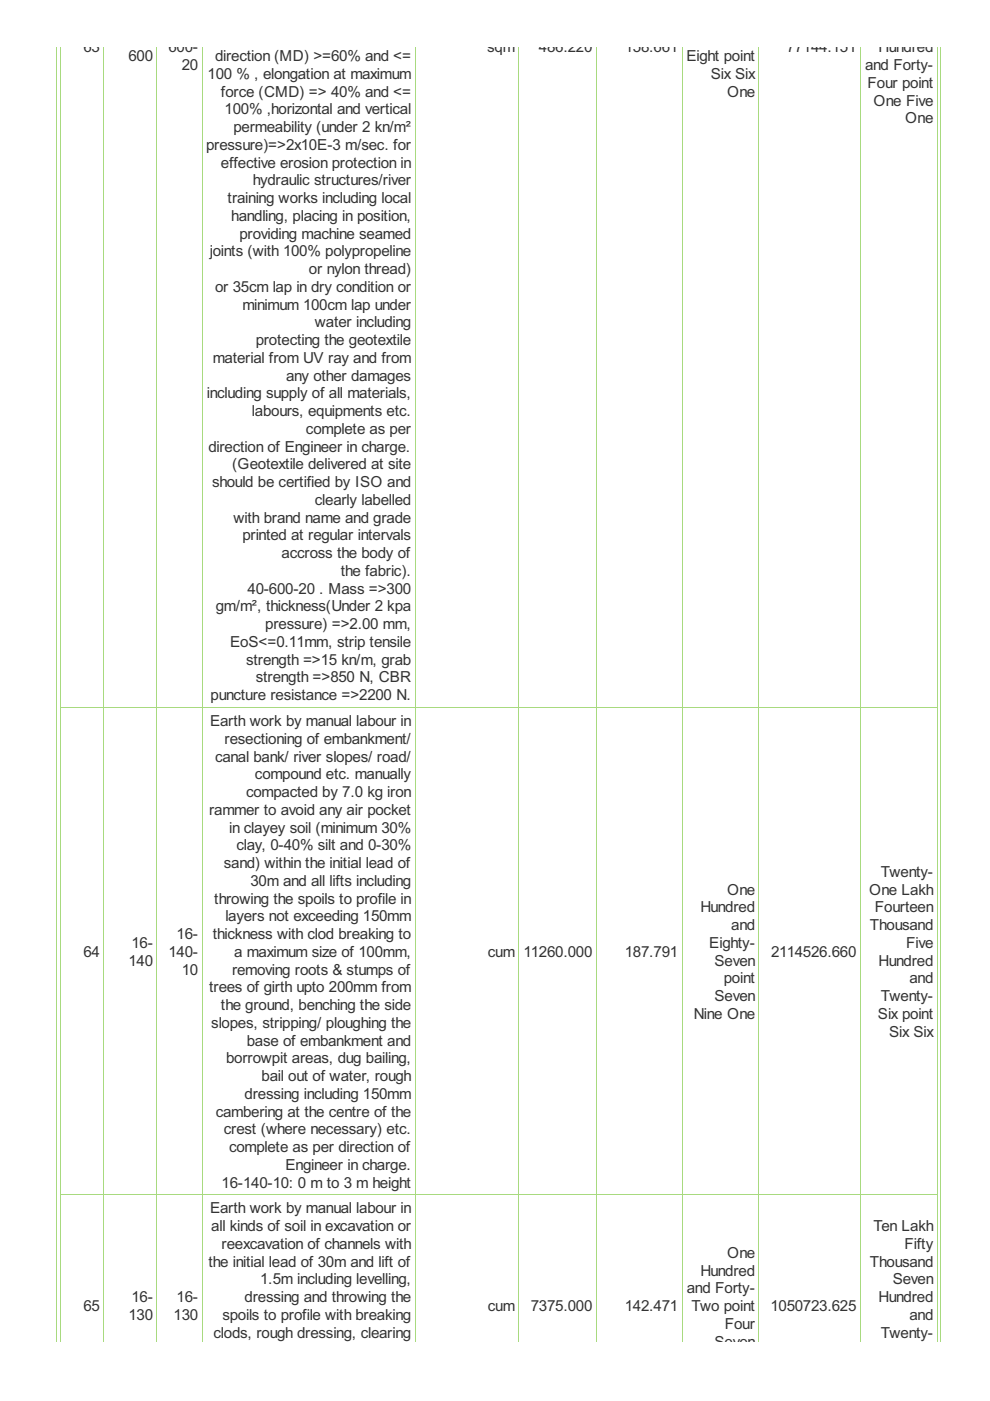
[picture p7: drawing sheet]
<svg xmlns="http://www.w3.org/2000/svg" width="210mm" height="297mm" viewBox="0 0 210 297" stroke-linecap="round" stroke-linejoin="round" font-family="sans-serif">
<defs><g id="words">
<g font-size="3.6" fill="#333">
<text x="17.7" y="11.1">63</text>
<text x="35.7" y="11.1">600-</text>
<text x="103.3" y="11.1">sqm</text>
<text x="114.3" y="11.1">486.220</text>
<text x="132.5" y="11.1">158.661</text>
<text x="166.8" y="11.1">77144.151</text>
<text x="186.3" y="11.1">Hundred</text>
<text x="27.2" y="13">600</text>
<text x="38.5" y="14.9">20</text>
<text x="44" y="16.7">100 % , elongation at maximum</text>
<text x="45.6" y="13">direction (MD) &gt;=60% and &lt;=</text>
<text x="145.5" y="13">Eight point</text>
<text x="150.7" y="16.7">Six Six</text>
<text x="183.4" y="14.9">and Forty-</text>
<text x="46.8" y="20.5">force (CMD) =&gt; 40% and &lt;=</text>
<text x="154.2" y="20.5">One</text>
<text x="183.9" y="18.6">Four point</text>
<text x="185.2" y="22.4">One Five</text>
<text x="47.6" y="24.3">100% ,horizontal and vertical</text>
<text x="49.5" y="28">permeability (under 2 kn/m²</text>
<text x="191.9" y="26.1">One</text>
<text x="43.7" y="31.8">pressure)=&gt;2x10E-3 m/sec. for</text>
<text x="46.8" y="35.6">effective erosion protection in</text>
<text x="53.6" y="39.3">hydraulic structures/river</text>
<text x="48.3" y="43.1">training works including local</text>
<text x="49" y="46.8">handling, placing in position,</text>
<text x="50.8" y="50.6">providing machine seamed</text>
<text x="44.5" y="54.4">joints (with 100% polypropeline</text>
<text x="65.5" y="58.1">or nylon thread)</text>
<text x="45.6" y="61.9">or 35cm lap in dry condition or</text>
<text x="51.4" y="65.7">minimum 100cm lap under</text>
<text x="66.8" y="69.4">water including</text>
<text x="45.1" y="76.9">material from UV ray and from</text>
<text x="54.2" y="73.2">protecting the geotextile</text>
<text x="60.6" y="80.7">any other damages</text>
<text x="43.9" y="84.5">including supply of all materials,</text>
<text x="53.4" y="88.2">labours, equipments etc.</text>
<text x="44.2" y="95.8">direction of Engineer in charge.</text>
<text x="64.9" y="92">complete as per</text>
<text x="49.2" y="99.5">(Geotextile delivered at site</text>
<text x="45" y="103.3">should be certified by ISO and</text>
<text x="66.8" y="107.1">clearly labelled</text>
<text x="49.5" y="110.8">with brand name and grade</text>
<text x="51.4" y="114.6">printed at regular intervals</text>
<text x="59.7" y="118.3">accross the body of</text>
<text x="52.5" y="125.9">40-600-20 . Mass =&gt;300</text>
<text x="72.2" y="122.1">the fabric).</text>
<text x="45.7" y="129.6">gm/m², thickness(Under 2 kpa</text>
<text x="48.8" y="137.2">EoS&lt;=0.11mm, strip tensile</text>
<text x="56.2" y="133.4">pressure) =&gt;2.00 mm,</text>
<text x="52.2" y="140.9">strength =&gt;15 kn/m, grab</text>
<text x="44.6" y="148.5">puncture resistance =&gt;2200 N.</text>
<text x="54.2" y="144.7">strength =&gt;850 N, CBR</text>
<text x="44.5" y="153.9">Earth work by manual labour in</text>
<text x="45.6" y="161.5">canal bank/ river slopes/ road/</text>
<text x="47.6" y="157.7">resectioning of embankment/</text>
<text x="54.1" y="165.2">compound etc. manually</text>
<text x="44.3" y="172.8">rammer to avoid any air pocket</text>
<text x="52.2" y="169">compacted by 7.0 kg iron</text>
<text x="48.6" y="176.5">in clayey soil (minimum 30%</text>
<text x="47.5" y="184">sand) within the initial lead of</text>
<text x="50.1" y="180.3">clay, 0-40% silt and 0-30%</text>
<text x="186.8" y="185.9">Twenty-</text>
<text x="45.4" y="191.6">throwing the spoils to profile in</text>
<text x="53.1" y="187.8">30m and all lifts including</text>
<text x="154.2" y="189.7">One</text>
<text x="184.3" y="189.7">One Lakh</text>
<text x="47.8" y="195.3">layers not exceeding 150mm</text>
<text x="148.5" y="193.5">Hundred</text>
<text x="155" y="197.2">and</text>
<text x="184.4" y="197.2">Thousand</text>
<text x="185.5" y="193.5">Fourteen</text>
<text x="17.7" y="202.9">64</text>
<text x="27.9" y="201">16-</text>
<text x="35.7" y="202.9">140-</text>
<text x="37.4" y="199.1">16-</text>
<text x="45.1" y="199.1">thickness with clod breaking to</text>
<text x="49.7" y="202.9">a maximum size of 100mm,</text>
<text x="103.4" y="202.9">cum</text>
<text x="111" y="202.9">11260.000</text>
<text x="132.5" y="202.9">187.791</text>
<text x="150.4" y="201">Eighty-</text>
<text x="163.5" y="202.9">2114526.660</text>
<text x="192.1" y="201">Five</text>
<text x="27.2" y="204.7">140</text>
<text x="38.5" y="206.6">10</text>
<text x="49.2" y="206.6">removing roots &amp; stumps of</text>
<text x="151.5" y="204.7">Seven</text>
<text x="153.5" y="208.5">point</text>
<text x="186.3" y="204.7">Hundred</text>
<text x="192.8" y="208.5">and</text>
<text x="44.3" y="210.4">trees of girth upto 200mm from</text>
<text x="46.8" y="214.2">the ground, benching the side</text>
<text x="151.5" y="212.3">Seven</text>
<text x="186.8" y="212.3">Twenty-</text>
<text x="44.8" y="217.9">slopes, stripping/ ploughing the</text>
<text x="52.3" y="221.7">base of embankment and</text>
<text x="147.1" y="216">Nine One</text>
<text x="186.1" y="216">Six point</text>
<text x="188.5" y="219.8">Six Six</text>
<text x="47.9" y="225.4">borrowpit areas, dug bailing,</text>
<text x="51.9" y="233">dressing including 150mm</text>
<text x="55.5" y="229.2">bail out of water, rough</text>
<text x="45.7" y="236.7">cambering at the centre of the</text>
<text x="47.5" y="240.5">crest (where necessary) etc.</text>
<text x="48.6" y="244.3">complete as per direction of</text>
<text x="47" y="251.8">16-140-10: 0 m to 3 m height</text>
<text x="60.5" y="248">Engineer in charge.</text>
<text x="44.5" y="257.3">Earth work by manual labour in</text>
<text x="44.8" y="261">all kinds of soil in excavation or</text>
<text x="185.2" y="261">Ten Lakh</text>
<text x="44.2" y="268.6">the initial lead of 30m and lift of</text>
<text x="47" y="264.8">reexcavation of channels with</text>
<text x="154.2" y="266.7">One</text>
<text x="184.4" y="268.6">Thousand</text>
<text x="191.8" y="264.8">Fifty</text>
<text x="55.2" y="272.3">1.5m including levelling,</text>
<text x="145.6" y="274.2">and Forty-</text>
<text x="148.5" y="270.4">Hundred</text>
<text x="189.3" y="272.3">Seven</text>
<text x="17.7" y="278">65</text>
<text x="27.2" y="279.9">130</text>
<text x="27.9" y="276.1">16-</text>
<text x="36.8" y="279.9">130</text>
<text x="37.4" y="276.1">16-</text>
<text x="47.2" y="279.9">spoils to profile with breaking</text>
<text x="51.9" y="276.1">dressing and throwing the</text>
<text x="103.4" y="278">cum</text>
<text x="112.5" y="278">7375.000</text>
<text x="132.5" y="278">142.471</text>
<text x="146.6" y="278">Two point</text>
<text x="153.7" y="281.7">Four</text>
<text x="163.3" y="278">1050723.625</text>
<text x="186.3" y="276.1">Hundred</text>
<text x="192.8" y="279.9">and</text>
<text x="45.3" y="283.6">clods, rough dressing, clearing</text>
<text x="151.5" y="285.5">Seven</text>
<text x="186.8" y="283.6">Twenty-</text>
</g>
</g></defs>
<g fill="none" stroke="#a8da7f" stroke-width=".21">
<path d="M12 9.9v274.6M12.9 9.9v274.6M22 9.9v274.6M33.3 9.9v274.6M42.8 9.9v274.6M88 9.9v274.6M110 9.9v274.6M126.4 9.9v274.6M144.6 9.9v274.6M160.9 9.9v274.6M182.4 9.9v274.6M198.7 9.9v274.6"/>
<path d="M199.5 9.9v274.6M12.8 149.9h186M12.8 253.3h186"/>
</g>
<use href="#words"/>
</svg>
